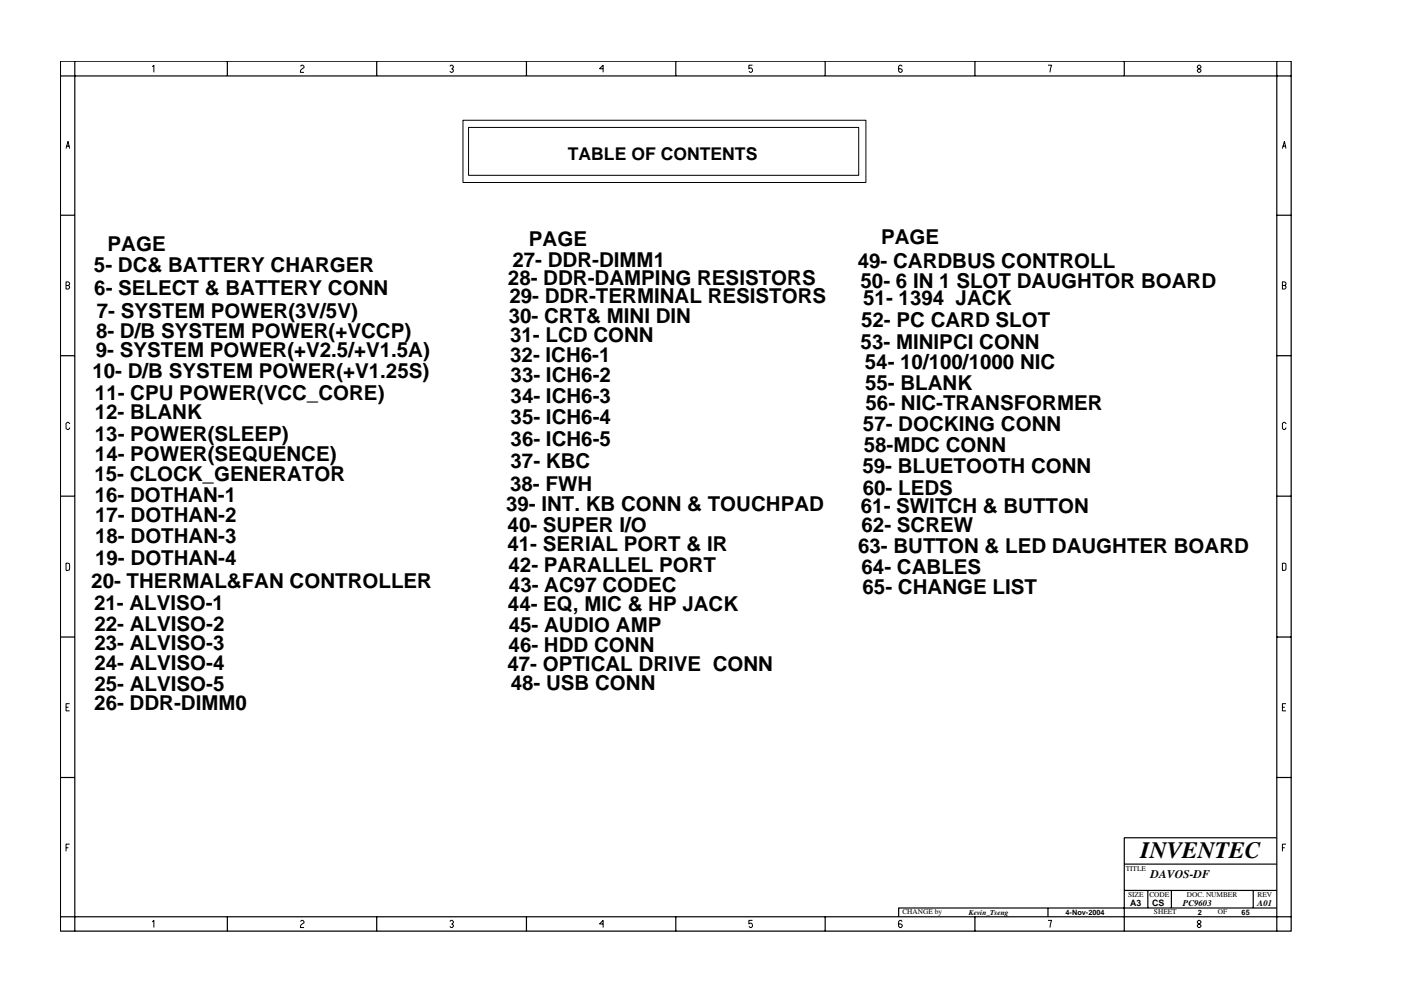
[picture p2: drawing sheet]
<svg xmlns="http://www.w3.org/2000/svg" width="297mm" height="210mm" viewBox="0 0 297 210" stroke-linecap="round" stroke-linejoin="round" font-family="sans-serif">
<defs><g id="words">
<text font-size="5" x="241.8" y="182">INVENTEC</text>
<g font-size="4.4">
<text x="22.8" y="53.3">PAGE</text>
<text x="112.1" y="52.2">PAGE</text>
<text x="186.8" y="51.8">PAGE</text>
<text x="19.9" y="57.8">5- DC&amp; BATTERY CHARGER</text>
<text x="108.6" y="56.7">27- DDR-DIMM1</text>
<text x="181.8" y="56.9">49- CARDBUS CONTROLL</text>
<text x="20" y="62.6">6- SELECT &amp; BATTERY CONN</text>
<text x="107.7" y="60.6">28- DDR-DAMPING RESISTORS</text>
<text x="108" y="64.2">29- DDR-TERMINAL RESISTORS</text>
<text x="182.5" y="61.1">50- 6 IN 1 SLOT DAUGHTOR BOARD</text>
<text x="183" y="64.8">51- 1394 JACK</text>
<text x="20.4" y="71.7">8- D/B SYSTEM POWER(+VCCP)</text>
<text x="20.5" y="67.4">7- SYSTEM POWER(3V/5V)</text>
<text x="107.9" y="68.4">30- CRT&amp; MINI DIN</text>
<text x="182.6" y="69.4">52- PC CARD SLOT</text>
<text x="20.3" y="75.8">9- SYSTEM POWER(+V2.5/+V1.5A)</text>
<text x="108.2" y="72.5">31- LCD CONN</text>
<text x="108.2" y="76.7">32- ICH6-1</text>
<text x="182.5" y="74">53- MINIPCI CONN</text>
<text x="19.6" y="80.3">10- D/B SYSTEM POWER(+V1.25S)</text>
<text x="108.3" y="81.1">33- ICH6-2</text>
<text x="183.4" y="78.3">54- 10/100/1000 NIC</text>
<text x="183.4" y="82.8">55- BLANK</text>
<text x="20.1" y="88.9">12- BLANK</text>
<text x="20.1" y="84.8">11- CPU POWER(VCC_CORE)</text>
<text x="108.3" y="85.5">34- ICH6-3</text>
<text x="108.3" y="89.9">35- ICH6-4</text>
<text x="183.5" y="87.1">56- NIC-TRANSFORMER</text>
<text x="20.1" y="93.5">13- POWER(SLEEP)</text>
<text x="108.3" y="94.6">36- ICH6-5</text>
<text x="183" y="91.4">57- DOCKING CONN</text>
<text x="183.1" y="95.9">58-MDC CONN</text>
<text x="20.1" y="97.8">14- POWER(SEQUENCE)</text>
<text x="108.2" y="99.3">37- KBC</text>
<text x="182.8" y="100.4">59- BLUETOOTH CONN</text>
<text x="20" y="102.1">15- CLOCK_GENERATOR</text>
<text x="20.1" y="106.5">16- DOTHAN-1</text>
<text x="108.2" y="104.1">38- FWH</text>
<text x="182.9" y="105">60- LEDS</text>
<text x="20.2" y="110.8">17- DOTHAN-2</text>
<text x="107.3" y="108.3">39- INT. KB CONN &amp; TOUCHPAD</text>
<text x="107.6" y="112.9">40- SUPER I/O</text>
<text x="182.5" y="108.9">61- SWITCH &amp; BUTTON</text>
<text x="182.7" y="113">62- SCREW</text>
<text x="20.2" y="115.2">18- DOTHAN-3</text>
<text x="20.2" y="119.8">19- DOTHAN-4</text>
<text x="107.6" y="116.9">41- SERIAL PORT &amp; IR</text>
<text x="181.9" y="117.4">63- BUTTON &amp; LED DAUGHTER BOARD</text>
<text x="19.4" y="124.7">20- THERMAL&amp;FAN CONTROLLER</text>
<text x="107.8" y="121.4">42- PARALLEL PORT</text>
<text x="107.9" y="125.6">43- AC97 CODEC</text>
<text x="182.7" y="121.7">64- CABLES</text>
<text x="182.9" y="125.9">65- CHANGE LIST</text>
<text x="19.9" y="129.4">21- ALVISO-1</text>
<text x="107.7" y="129.7">44- EQ, MIC &amp; HP JACK</text>
<text x="20" y="133.8">22- ALVISO-2</text>
<text x="20" y="137.9">23- ALVISO-3</text>
<text x="107.9" y="134.1">45- AUDIO AMP</text>
<text x="20" y="142.2">24- ALVISO-4</text>
<text x="107.6" y="142.4">47- OPTICAL DRIVE CONN</text>
<text x="107.8" y="138.3">46- HDD CONN</text>
<text x="20" y="146.6">25- ALVISO-5</text>
<text x="108.3" y="146.3">48- USB CONN</text>
<text x="20" y="150.7">26- DDR-DIMM0</text>
</g>
<text font-size="3.7" x="120.4" y="33.9">TABLE OF CONTENTS</text>
<text font-size="2.5" x="244" y="186.3">DAVOS-DF</text>
<g font-size="1.9">
<text x="239.6" y="192.2">A3</text>
<text x="244.3" y="192.3">CS</text>
<text x="250.8" y="192.2">PC9603</text>
<text x="266.6" y="192.2">A01</text>
</g>
<g font-size="1.6">
<text x="238.7" y="184.8">TITLE</text>
<text x="239.2" y="190.4">SIZE</text>
<text x="243.7" y="190.4">CODE</text>
<text x="251.6" y="190.4">DOC. NUMBER</text>
<text x="266.6" y="190.4">REV</text>
<text x="191.3" y="193.9">CHANGE by</text>
<text x="205.4" y="194.1">Kevin_Tseng</text>
<text x="225.9" y="194.1">4-Nov-2004</text>
<text x="244.7" y="193.9">SHEET</text>
<text x="253.9" y="194.1">2</text>
<text x="258.2" y="193.9">OF</text>
<text x="263.3" y="194.1">65</text>
</g>
</g></defs>
<g fill="none" stroke="#000" stroke-width=".25">
<path d="M12.8 13h261v184.6h-261zM12.8 16.1h261M15.9 13v184.6M48.2 13v3.1M79.9 13v3.1M111.6 13v3.1M143.3 13v3.1M174.9 13v3.1M206.7 13v3.1M238.4 13v3.1M270.7 13v184.6M12.8 45.7h3.1"/>
<path d="M270.7 45.7h3.1M12.8 75.5h3.1M270.7 75.5h3.1M12.8 105.3h3.1M270.7 105.3h3.1M12.8 135.2h3.1M270.7 135.2h3.1M12.8 165h3.1M270.7 165h3.1M270.7 177.7h-32.3v19.9M12.8 194.5h261M48.2 194.5v3.1"/>
<path d="M79.9 194.5v3.1M111.6 194.5v3.1M143.3 194.5v3.1M174.9 194.5v3.1M206.7 194.5v3.1M222.2 192.6v1.9M238.4 183.3h32.3M238.4 188.9h32.3M243.4 188.9v3.7M248.4 188.9v3.7M265.7 188.9v3.7M270.7 192.6h-80.2v1.9"/>
</g>
<g fill="none" stroke="#000" stroke-width=".21">
<path d="M32.3 14.2l.3-.4v1.6M63.7 14.1l.3-.3h.2l.3 .3v.2l-.5 .4-.3 .4v.3h.8M95.4 14.1l.2-.3h.3l.2 .3v.2l-.3 .3 .3 .2v.3l-.2 .3h-.3l-.2-.3M127.9 14.6h-.8l.8-.8v1.6M159.5 13.8h-.7v.8l.2-.2a.5 .5 0 0 1 .5 .7l-.2 .3h-.3l-.2-.3M191.3 14.1l-.3-.3h-.2l-.3 .3v1l.3 .3h.2l.3-.3v-.3l-.3-.2h-.5M222.2 13.8h.8l-.4 1.6M253.9 14.1l.2-.3h.3l.2 .3v.2l-.7 .5v.3l.2 .3h.3l.2-.3v-.3l-.7-.5zM14 31.5l.4-1.5 .4 1.5M14.1 31h.6M98.2 25.5h85.4v13.2h-85.4zM99.3 27h82.8v10.2h-82.8z"/>
<path d="M271.9 31.5l.4-1.5 .4 1.5M272 31h.6M14 59.8h.5l.3 .3v.2l-.3 .3 .3 .2v.3l-.3 .2h-.5zM14 60.6h.5M271.9 60.6h.5l.3-.3v-.2l-.3-.3h-.5v1.5h.5l.3-.2v-.3l-.3-.2M14.8 89.9l-.3-.3h-.2l-.3 .3v1l.3 .2h.2l.3-.4M272.7 89.9l-.3-.3h-.3l-.2 .3v1l.2 .2h.3l.3-.4M14 119.5l.7 .1v1.3l-.7 .1zM271.9 119.5l.7 .1v1.3l-.7 .1zM14 150.1h.5M14.8 149.3h-.8v1.5h.8M271.9 150.1h.5"/>
<path d="M272.7 149.3h-.8v1.5h.8M14 179.9h.5M14.8 179.1h-.8v1.5M271.9 179.9h.5M272.7 179.1h-.8v1.5M32.3 195.6l.3-.3v1.5M63.7 195.5l.3-.2h.2l.3 .2v.3l-.7 .5-.1 .2v.3h.8M95.4 195.5l.2-.2h.3l.2 .2v.3l-.3 .2 .3 .3v.2l-.2 .3h-.3l-.2-.3M127.9 196h-.8l.8-.7v1.5M159.5 195.3h-.7v.7l.2-.1a.5 .5 0 0 1 .5 .6l-.2 .3h-.3l-.2-.3M191.3 195.5l-.3-.2h-.2l-.3 .2v1l.3 .3h.2l.3-.3v-.2l-.3-.3h-.5M222.2 195.3h.8l-.4 1.5"/>
<path d="M254.1 195.3l-.2 .2v.3l.7 .5v.2l-.2 .3h-.3l-.2-.3v-.2l.7-.5v-.3l-.2-.2z"/>
</g>
<use href="#words"/>
</svg>
